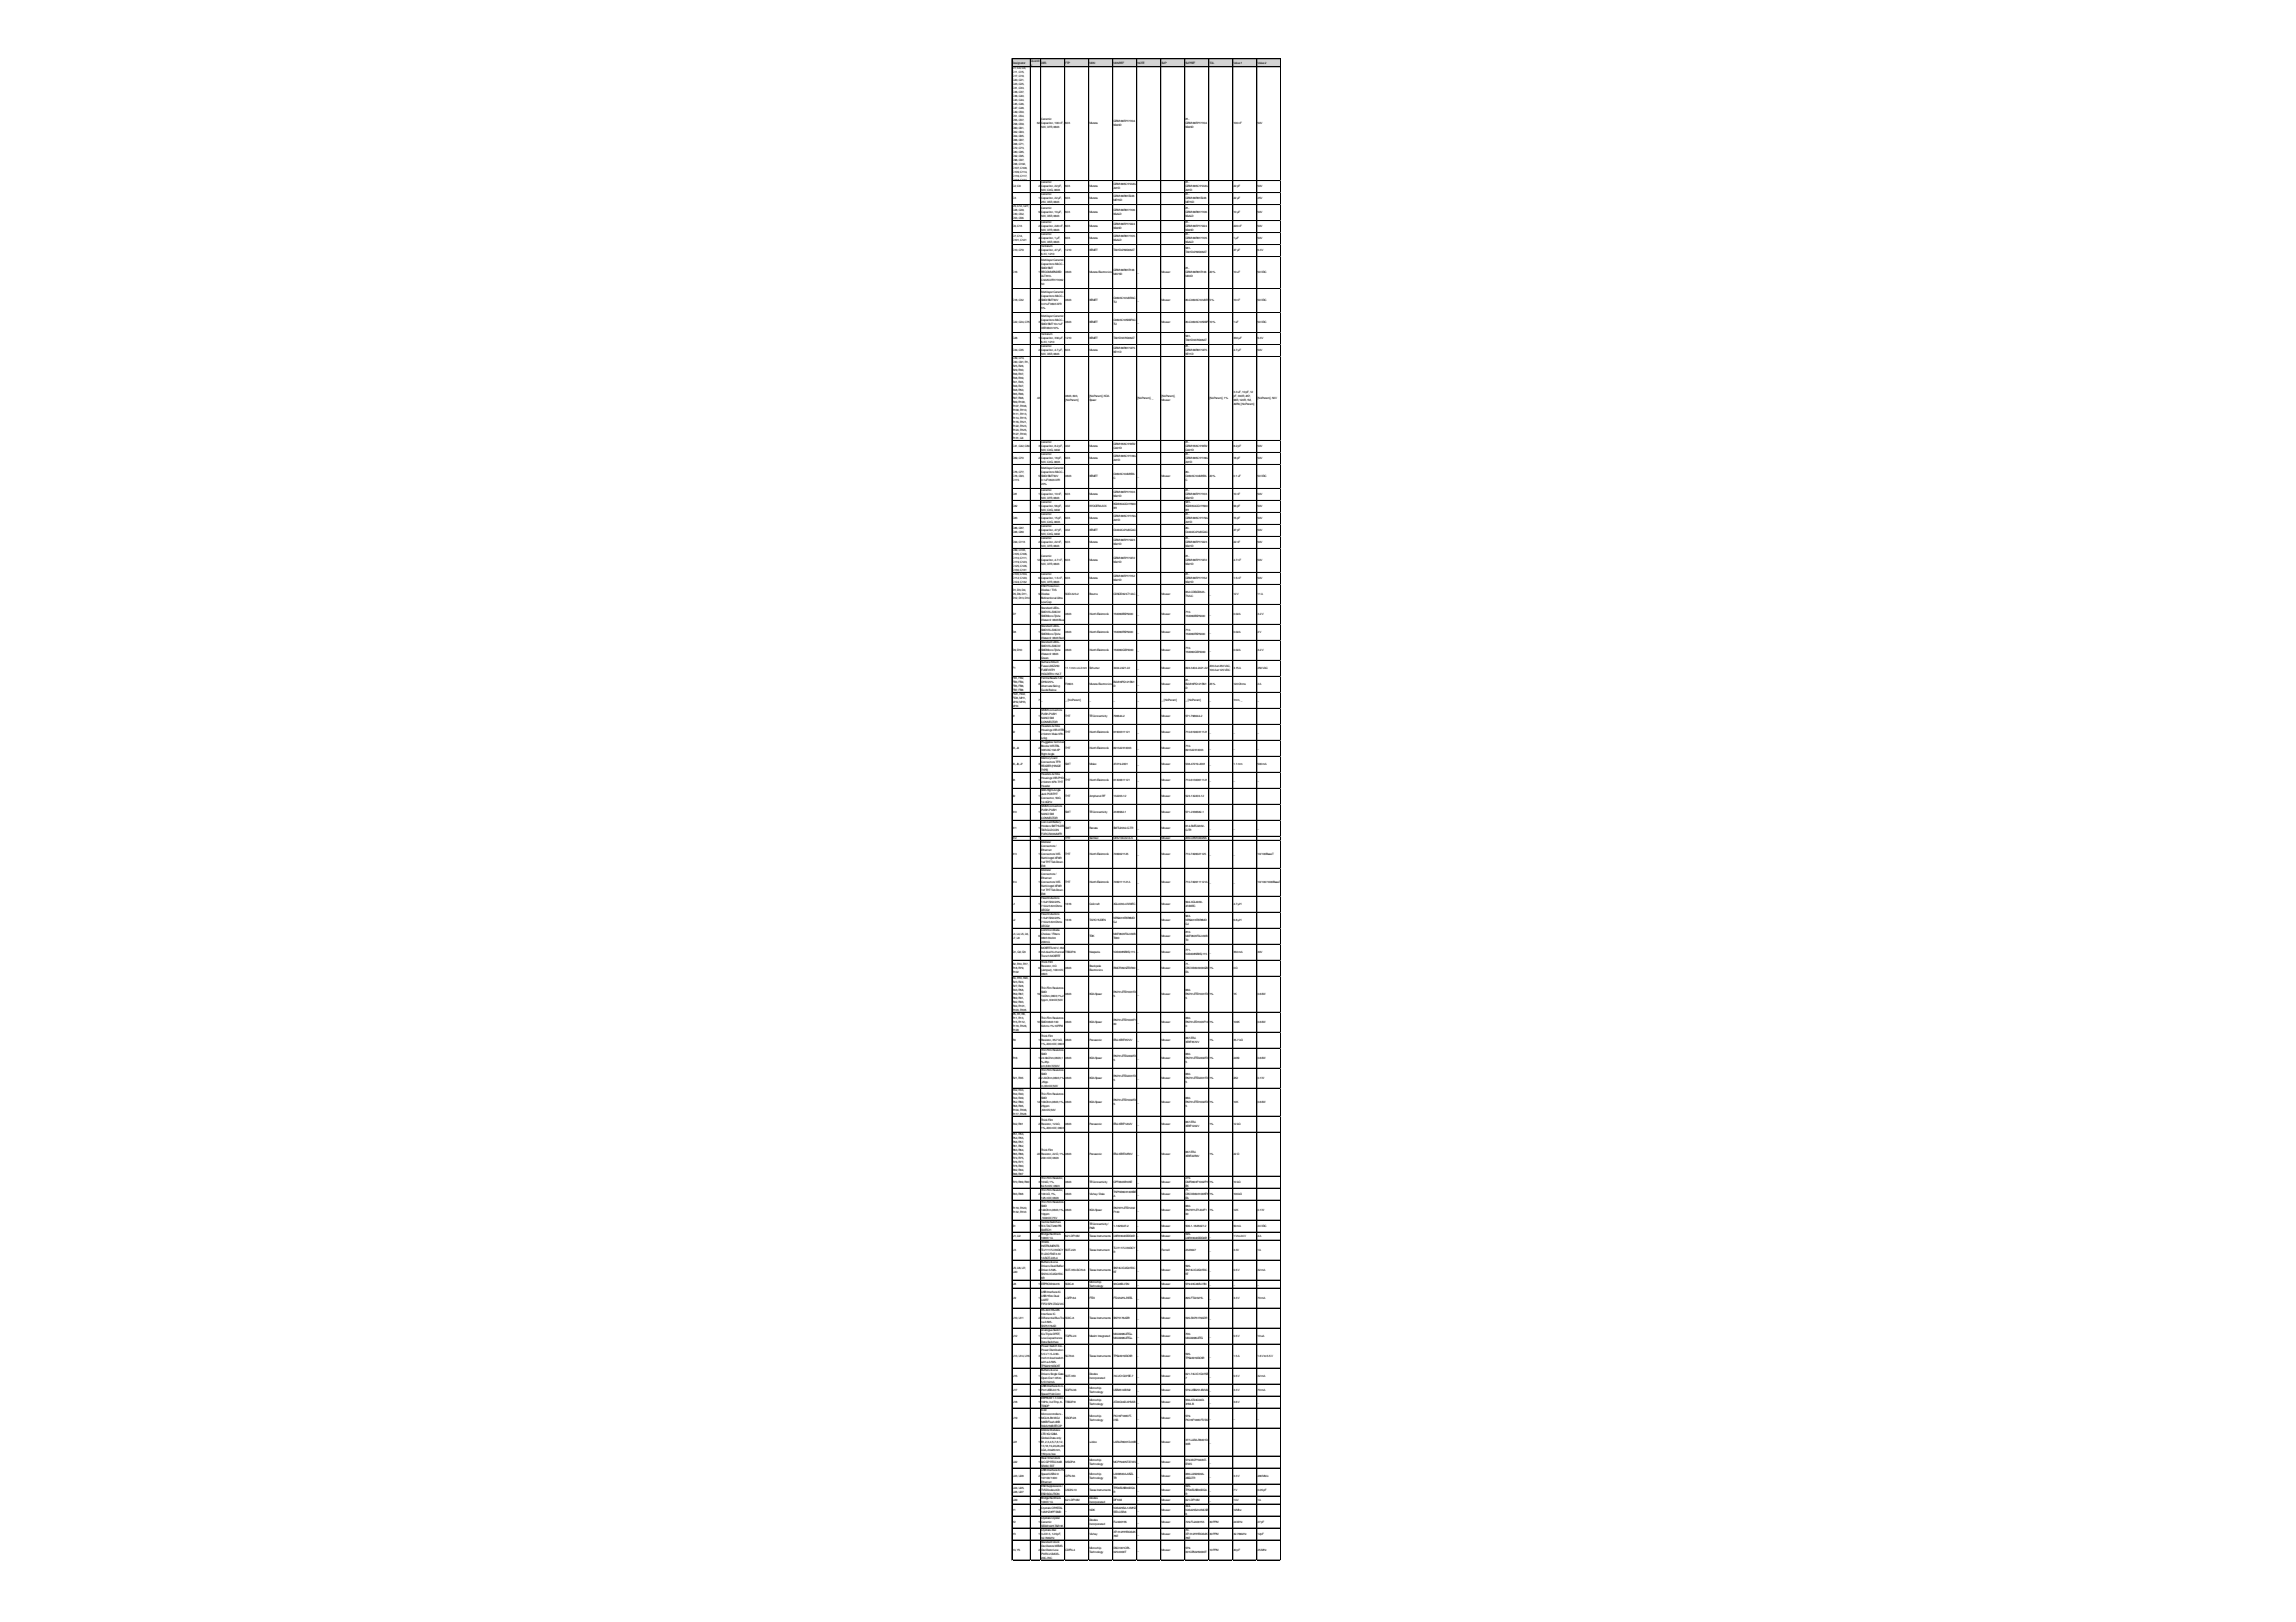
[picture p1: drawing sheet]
<svg xmlns="http://www.w3.org/2000/svg" width="297mm" height="210mm" viewBox="0 0 297 210" stroke-linecap="round" stroke-linejoin="round" font-family="sans-serif">
<defs><g id="words">
<g font-size=".4">
<text x="131" y="8.2">Designator</text>
<text x="131" y="8.9">C1,C4,C8,</text>
<text x="131" y="9.4">C11,C15,</text>
<text x="131" y="9.9">C17,C19,</text>
<text x="131" y="10.4">C20,C21,</text>
<text x="131" y="11">C23,C25,</text>
<text x="131" y="11.5">C31,C33,</text>
<text x="131" y="12">C36,C37,</text>
<text x="133.4" y="8">Quantit</text>
<text x="133.4" y="8.5">y</text>
<text x="134.7" y="8.2">DES</text>
<text x="137.8" y="8.2">FTP</text>
<text x="140.9" y="8.2">MAN</text>
<text x="144" y="8.2">MANREF</text>
<text x="147.1" y="8.2">NOTE</text>
<text x="150.3" y="8.2">SUP</text>
<text x="153.4" y="8.2">SUPREF</text>
<text x="156.5" y="8.2">TOL</text>
<text x="159.6" y="8.2">Value1</text>
<text x="162.7" y="8.2">Value2</text>
<text x="131" y="12.5">C38,C40,</text>
<text x="131" y="13">C43,C44,</text>
<text x="131" y="13.5">C45,C46,</text>
<text x="131" y="14.1">C47,C48,</text>
<text x="131" y="14.6">C49,C50,</text>
<text x="131" y="15.1">C51,C54,</text>
<text x="131" y="15.6">C55,C57,</text>
<text x="131" y="16.1">C58,C59,</text>
<text x="131" y="16.6">C60,C61,</text>
<text x="131" y="17.2">C62,C63,</text>
<text x="131" y="17.7">C64,C65,</text>
<text x="134.2" y="16.1">62</text>
<text x="134.7" y="15.6">Ceramic</text>
<text x="134.7" y="16.1">Capacitor, 100nF,</text>
<text x="134.7" y="16.6">50V,X7R,0603</text>
<text x="137.8" y="16.1">603</text>
<text x="140.9" y="16.1">Murata</text>
<text x="144" y="15.8">GRM188R71H104</text>
<text x="144" y="16.4">KA93D</text>
<text x="153.4" y="15.6">81-</text>
<text x="153.4" y="16.1">GRM188R71H104</text>
<text x="153.4" y="16.6">KA93D</text>
<text x="159.6" y="16.1">100nF</text>
<text x="162.7" y="16.1">50V</text>
<text x="131" y="18.2">C66,C67,</text>
<text x="131" y="18.7">C68,C71,</text>
<text x="131" y="19.2">C72,C73,</text>
<text x="131" y="19.7">C80,C85,</text>
<text x="131" y="20.3">C92,C95,</text>
<text x="131" y="20.8">C96,C97,</text>
<text x="131" y="21.3">C98,C102,</text>
<text x="131" y="21.8">C107,C108,</text>
<text x="131" y="22.3">C109,C114,</text>
<text x="131" y="22.9">C116,C117,</text>
<text x="131" y="23.4">C118,C122,</text>
<text x="134.7" y="23.7">Ceramic</text>
<text x="144" y="24">GRM1885C1H220J</text>
<text x="153.4" y="23.7">81-</text>
<text x="131" y="24.3">C2,C9</text>
<text x="131" y="25.8">C3</text>
<text x="131" y="26.8">C5,C12,C27,</text>
<text x="131" y="27.4">C28,C29,</text>
<text x="131" y="27.9">C30,C52,</text>
<text x="131" y="28.4">C53,C56</text>
<text x="131" y="29.4">C6,C13</text>
<text x="134.4" y="24.3">2</text>
<text x="134.4" y="25.8">1</text>
<text x="134.4" y="27.6">9</text>
<text x="134.4" y="29.4">2</text>
<text x="134.7" y="24.3">Capacitor, 22pF,</text>
<text x="134.7" y="24.8">50V,C0G,0603</text>
<text x="134.7" y="25.3">Ceramic</text>
<text x="134.7" y="25.8">Capacitor, 22µF,</text>
<text x="134.7" y="26.3">25V,X5R,0603</text>
<text x="134.7" y="27.1">Ceramic</text>
<text x="134.7" y="27.6">Capacitor, 10µF,</text>
<text x="134.7" y="28.1">50V,X5R,0603</text>
<text x="134.7" y="28.9">Ceramic</text>
<text x="134.7" y="29.4">Capacitor, 220nF,</text>
<text x="134.7" y="29.9">50V,X7R,0603</text>
<text x="137.8" y="24.3">603</text>
<text x="137.8" y="25.8">603</text>
<text x="137.8" y="27.6">603</text>
<text x="137.8" y="29.4">603</text>
<text x="140.9" y="24.3">Murata</text>
<text x="140.9" y="25.8">Murata</text>
<text x="140.9" y="27.6">Murata</text>
<text x="140.9" y="29.4">Murata</text>
<text x="144" y="24.5">A01D</text>
<text x="144" y="25.5">GRM188R61E226</text>
<text x="144" y="26.1">ME15D</text>
<text x="144" y="27.4">GRM188R61H106</text>
<text x="144" y="27.9">KAALD</text>
<text x="144" y="29.2">GRM188R71H224</text>
<text x="144" y="29.7">KA93D</text>
<text x="153.4" y="24.3">GRM1885C1H220J</text>
<text x="153.4" y="24.8">A01D</text>
<text x="153.4" y="25.3">81-</text>
<text x="153.4" y="25.8">GRM188R61E226</text>
<text x="153.4" y="26.3">ME15D</text>
<text x="153.4" y="27.1">81-</text>
<text x="153.4" y="27.6">GRM188R61H106</text>
<text x="153.4" y="28.1">KAALD</text>
<text x="153.4" y="28.9">81-</text>
<text x="153.4" y="29.4">GRM188R71H224</text>
<text x="153.4" y="29.9">KA93D</text>
<text x="159.6" y="24.3">22pF</text>
<text x="159.6" y="25.8">22µF</text>
<text x="159.6" y="27.6">10µF</text>
<text x="159.6" y="29.4">220nF</text>
<text x="162.7" y="24.3">50V</text>
<text x="162.7" y="25.8">25V</text>
<text x="162.7" y="27.6">50V</text>
<text x="162.7" y="29.4">50V</text>
<text x="131" y="30.7">C7,C14,</text>
<text x="131" y="31.2">C101,C121</text>
<text x="131" y="32.5">C10,C79</text>
<text x="131" y="35.4">C16</text>
<text x="134.4" y="31">4</text>
<text x="134.4" y="32.5">2</text>
<text x="134.4" y="35.4">1</text>
<text x="134.7" y="30.5">Ceramic</text>
<text x="134.7" y="31">Capacitor, 1µF,</text>
<text x="134.7" y="31.5">50V,X5R,0603</text>
<text x="134.7" y="32">Tantalum</text>
<text x="134.7" y="32.5">Capacitor, 47µF,</text>
<text x="134.7" y="33.1">6.3V,1210</text>
<text x="134.7" y="33.8">MultilayerCeramic</text>
<text x="134.7" y="34.3">CapacitorsMLCC-</text>
<text x="134.7" y="34.9">SMD/SMT</text>
<text x="134.7" y="35.4">RECOMMENDED</text>
<text x="134.7" y="35.9">ALT810-</text>
<text x="137.8" y="31">603</text>
<text x="137.8" y="32.5">1210</text>
<text x="137.8" y="35.4">0603</text>
<text x="140.9" y="31">Murata</text>
<text x="140.9" y="32.5">KEMET</text>
<text x="140.9" y="35.4">MurataElectronics</text>
<text x="144" y="30.7">GRM188R61H105</text>
<text x="144" y="31.2">KAALD</text>
<text x="144" y="32.5">T491D476K006AT</text>
<text x="144" y="35.1">GRM188R61E106</text>
<text x="144" y="35.6">MA73D</text>
<text x="147.1" y="35.4">_</text>
<text x="150.3" y="35.4">Mouser</text>
<text x="153.4" y="30.5">81-</text>
<text x="153.4" y="31">GRM188R61H105</text>
<text x="153.4" y="31.5">KAALD</text>
<text x="153.4" y="32.3">581-</text>
<text x="153.4" y="32.8">T491D476K006AT</text>
<text x="153.4" y="34.9">81-</text>
<text x="153.4" y="35.4">GRM188R61E106</text>
<text x="153.4" y="35.9">MA3D</text>
<text x="156.5" y="35.4">20%</text>
<text x="159.6" y="31">1µF</text>
<text x="159.6" y="32.5">47µF</text>
<text x="159.6" y="35.4">10uF</text>
<text x="162.7" y="31">50V</text>
<text x="162.7" y="32.5">6.3V</text>
<text x="162.7" y="35.4">50VDC</text>
<text x="131" y="39">C18,C32</text>
<text x="131" y="41.8">C22,C24,C75</text>
<text x="134.4" y="39">2</text>
<text x="134.4" y="41.8">3</text>
<text x="134.7" y="36.4">C3225X7R1H1062</text>
<text x="134.7" y="36.9">50</text>
<text x="134.7" y="38">MultilayerCeramic</text>
<text x="134.7" y="38.5">CapacitorsMLCC-</text>
<text x="134.7" y="39">SMD/SMT50V</text>
<text x="134.7" y="39.5">0.01uF0603X7R</text>
<text x="134.7" y="40">5%</text>
<text x="134.7" y="41.1">MultilayerCeramic</text>
<text x="134.7" y="41.6">CapacitorsMLCC-</text>
<text x="137.8" y="39">0603</text>
<text x="137.8" y="41.8">0603</text>
<text x="140.9" y="39">KEMET</text>
<text x="140.9" y="41.8">KEMET</text>
<text x="144" y="38.7">C0603C103J5RAC</text>
<text x="144" y="39.3">TU</text>
<text x="144" y="41.6">C0603C105K8PAC</text>
<text x="147.1" y="39">_</text>
<text x="147.1" y="41.8">_</text>
<text x="150.3" y="39">Mouser</text>
<text x="150.3" y="41.8">Mouser</text>
<text x="153.4" y="39">80-C0603C103J5R</text>
<text x="153.4" y="41.8">80-C0603C105K8P</text>
<text x="156.5" y="39">5%</text>
<text x="156.5" y="41.8">10%</text>
<text x="159.6" y="39">10nF</text>
<text x="159.6" y="41.8">1uF</text>
<text x="162.7" y="39">50VDC</text>
<text x="162.7" y="41.8">50VDC</text>
<text x="131" y="43.9">C26</text>
<text x="131" y="45.5">C34,C35</text>
<text x="131" y="46.5">C39,C74,</text>
<text x="131" y="47">C90,C91,R1,</text>
<text x="131" y="47.5">R25,R26,</text>
<text x="134.4" y="43.9">1</text>
<text x="134.4" y="45.5">2</text>
<text x="134.7" y="42.1">SMD/SMT10v1uF</text>
<text x="134.7" y="42.6">X5R060310%</text>
<text x="134.7" y="43.4">Tantalum</text>
<text x="134.7" y="43.9">Capacitor, 330µF,</text>
<text x="134.7" y="44.4">6.3V,1210</text>
<text x="134.7" y="45">Ceramic</text>
<text x="134.7" y="45.5">Capacitor, 4.7 µF,</text>
<text x="134.7" y="46">50V,X5R,0603</text>
<text x="137.8" y="43.9">1210</text>
<text x="137.8" y="45.5">603</text>
<text x="140.9" y="43.9">KEMET</text>
<text x="140.9" y="45.5">Murata</text>
<text x="144" y="42.1">TU</text>
<text x="144" y="43.9">T491D337K006AT</text>
<text x="144" y="45.2">GRM188R61H475</text>
<text x="144" y="45.7">KE11D</text>
<text x="153.4" y="43.7">581-</text>
<text x="153.4" y="44.2">T491D337K006AT</text>
<text x="153.4" y="45">81-</text>
<text x="153.4" y="45.5">GRM188R61H475</text>
<text x="153.4" y="46">KE11D</text>
<text x="159.6" y="43.9">330µF</text>
<text x="159.6" y="45.5">4.7µF</text>
<text x="162.7" y="43.9">6.3V</text>
<text x="162.7" y="45.5">50V</text>
<text x="131" y="48.1">R29,R30,</text>
<text x="131" y="48.6">R36,R37,</text>
<text x="131" y="49.1">R38,R39,</text>
<text x="131" y="49.6">R41,R45,</text>
<text x="131" y="50.1">R46,R47,</text>
<text x="131" y="50.6">R48,R50,</text>
<text x="131" y="51.2">R85,R96,</text>
<text x="131" y="51.7">R97,R98,</text>
<text x="131" y="52.2">R99,R100,</text>
<text x="131" y="52.7">R107,R108,</text>
<text x="131" y="53.2">R109,R110,</text>
<text x="131" y="53.8">R111,R113,</text>
<text x="134.2" y="51.7">43</text>
<text x="137.8" y="51.4">0603,603,</text>
<text x="137.8" y="51.9">[NoParam]</text>
<text x="140.9" y="51.4">[NoParam], KOA</text>
<text x="140.9" y="51.9">Speer</text>
<text x="147.1" y="51.7">[NoParam], _</text>
<text x="150.3" y="51.4">[NoParam],</text>
<text x="150.3" y="51.9">Mouser</text>
<text x="156.5" y="51.7">[NoParam], 1%</text>
<text x="159.6" y="50.9">3.3uF,10pF,12</text>
<text x="159.6" y="51.4">pF,330R,4K7,</text>
<text x="159.6" y="51.9">56R,120R,1M,</text>
<text x="159.6" y="52.5">49R9,[NoParam]</text>
<text x="162.7" y="51.7">[NoParam], 50V</text>
<text x="131" y="54.3">R114,R115,</text>
<text x="131" y="54.8">R116,R121,</text>
<text x="131" y="55.3">R122,R123,</text>
<text x="131" y="55.8">R124,R125,</text>
<text x="131" y="56.3">R127,R130,</text>
<text x="131" y="56.9">R131,U4</text>
<text x="131" y="57.9">C41,C42,C84</text>
<text x="131" y="59.4">C69,C70</text>
<text x="134.4" y="57.9">3</text>
<text x="134.4" y="59.4">2</text>
<text x="134.7" y="57.4">Ceramic</text>
<text x="134.7" y="57.9">Capacitor, 8.2 pF,</text>
<text x="134.7" y="58.4">50V,C0G,0402</text>
<text x="134.7" y="58.9">Ceramic</text>
<text x="134.7" y="59.4">Capacitor, 18pF,</text>
<text x="134.7" y="60">50V,C0G,0603</text>
<text x="137.8" y="57.9">402</text>
<text x="137.8" y="59.4">603</text>
<text x="140.9" y="57.9">Murata</text>
<text x="140.9" y="59.4">Murata</text>
<text x="144" y="57.6">GRM1555C1H8R2</text>
<text x="144" y="58.1">CA01D</text>
<text x="144" y="59.2">GRM1885C1H180J</text>
<text x="144" y="59.7">A01D</text>
<text x="153.4" y="57.4">81-</text>
<text x="153.4" y="57.9">GRM1555C1H8R2</text>
<text x="153.4" y="58.4">CA01D</text>
<text x="153.4" y="58.9">81-</text>
<text x="153.4" y="59.4">GRM1885C1H180J</text>
<text x="153.4" y="60">A01D</text>
<text x="159.6" y="57.9">8.2pF</text>
<text x="159.6" y="59.4">18pF</text>
<text x="162.7" y="57.9">50V</text>
<text x="162.7" y="59.4">50V</text>
<text x="131" y="61.3">C76,C77,</text>
<text x="131" y="61.8">C78,C93,</text>
<text x="131" y="62.3">C115</text>
<text x="131" y="64.1">C81</text>
<text x="131" y="65.7">C82</text>
<text x="134.4" y="61.8">5</text>
<text x="134.4" y="64.1">1</text>
<text x="134.4" y="65.7">1</text>
<text x="134.7" y="60.7">MultilayerCeramic</text>
<text x="134.7" y="61.3">CapacitorsMLCC-</text>
<text x="134.7" y="61.8">SMD/SMT50V</text>
<text x="134.7" y="62.3">0.1uF0603X7R</text>
<text x="134.7" y="62.8">20%</text>
<text x="134.7" y="63.6">Ceramic</text>
<text x="134.7" y="64.1">Capacitor, 10nF,</text>
<text x="134.7" y="64.6">50V,X7R,0603</text>
<text x="134.7" y="65.1">Ceramic</text>
<text x="134.7" y="65.7">Capacitor, 56pF,</text>
<text x="137.8" y="61.8">0603</text>
<text x="137.8" y="64.1">603</text>
<text x="137.8" y="65.7">402</text>
<text x="140.9" y="61.8">KEMET</text>
<text x="140.9" y="64.1">Murata</text>
<text x="140.9" y="65.7">KYOCERAAVX</text>
<text x="144" y="61.5">C0603C104M5RA</text>
<text x="144" y="62">C</text>
<text x="144" y="63.8">GRM188R71H103</text>
<text x="144" y="64.4">KA01D</text>
<text x="144" y="65.4">KGM05ACG1H560</text>
<text x="144" y="65.9">KH</text>
<text x="147.1" y="61.8">_</text>
<text x="150.3" y="61.8">Mouser</text>
<text x="153.4" y="61.3">80-</text>
<text x="153.4" y="61.8">C0603C104M5RA</text>
<text x="153.4" y="62.3">C</text>
<text x="153.4" y="63.6">81-</text>
<text x="153.4" y="64.1">GRM188R71H103</text>
<text x="153.4" y="64.6">KA01D</text>
<text x="153.4" y="65.1">581-</text>
<text x="153.4" y="65.7">KGM05ACG1H560</text>
<text x="156.5" y="61.8">20%</text>
<text x="159.6" y="61.8">0.1uF</text>
<text x="159.6" y="64.1">10nF</text>
<text x="159.6" y="65.7">56pF</text>
<text x="162.7" y="61.8">50VDC</text>
<text x="162.7" y="64.1">50V</text>
<text x="162.7" y="65.7">50V</text>
<text x="131" y="67.2">C83</text>
<text x="131" y="68.5">C86,C87,</text>
<text x="131" y="69">C88,C89</text>
<text x="131" y="70.3">C94,C113</text>
<text x="131" y="71.3">C99,C103,</text>
<text x="131" y="71.9">C105,C106,</text>
<text x="134.4" y="67.2">1</text>
<text x="134.4" y="68.8">4</text>
<text x="134.4" y="70.3">2</text>
<text x="134.7" y="66.2">50V,C0G,0402</text>
<text x="134.7" y="66.7">Ceramic</text>
<text x="134.7" y="67.2">Capacitor, 15pF,</text>
<text x="134.7" y="67.7">50V,C0G,0603</text>
<text x="134.7" y="68.2">Ceramic</text>
<text x="134.7" y="68.8">Capacitor, 47pF,</text>
<text x="134.7" y="69.3">50V,C0G,0402</text>
<text x="134.7" y="69.8">Ceramic</text>
<text x="134.7" y="70.3">Capacitor, 22nF,</text>
<text x="134.7" y="70.8">50V,X7R,0603</text>
<text x="137.8" y="67.2">603</text>
<text x="137.8" y="68.8">402</text>
<text x="137.8" y="70.3">603</text>
<text x="140.9" y="67.2">Murata</text>
<text x="140.9" y="68.8">KEMET</text>
<text x="140.9" y="70.3">Murata</text>
<text x="144" y="66.9">GRM1885C1H150J</text>
<text x="144" y="67.5">A01D</text>
<text x="144" y="68.8">C0402C470J5GAC</text>
<text x="144" y="70.1">GRM188R71H223</text>
<text x="144" y="70.6">KA01D</text>
<text x="153.4" y="66.2">KH</text>
<text x="153.4" y="66.7">81-</text>
<text x="153.4" y="67.2">GRM1885C1H150J</text>
<text x="153.4" y="67.7">A01D</text>
<text x="153.4" y="68.5">80-</text>
<text x="153.4" y="69">C0402C470J5GAC</text>
<text x="153.4" y="69.8">81-</text>
<text x="153.4" y="70.3">GRM188R71H223</text>
<text x="153.4" y="70.8">KA01D</text>
<text x="159.6" y="67.2">15pF</text>
<text x="159.6" y="68.8">47pF</text>
<text x="159.6" y="70.3">22nF</text>
<text x="162.7" y="67.2">50V</text>
<text x="162.7" y="68.8">50V</text>
<text x="162.7" y="70.3">50V</text>
<text x="131" y="72.4">C110,C111,</text>
<text x="131" y="72.9">C119,C123,</text>
<text x="131" y="73.4">C125,C126,</text>
<text x="131" y="73.9">C130,C131</text>
<text x="131" y="74.4">C100,C104,</text>
<text x="131" y="75">C112,C120,</text>
<text x="131" y="75.5">C124,C132</text>
<text x="131" y="76.5">D1,D3,D4,</text>
<text x="131" y="77">D5,D6,D11,</text>
<text x="131" y="77.6">D12,D13,D14</text>
<text x="134.2" y="72.6">12</text>
<text x="134.4" y="75">6</text>
<text x="134.4" y="77">9</text>
<text x="134.7" y="72.1">Ceramic</text>
<text x="134.7" y="72.6">Capacitor, 4.7 nF,</text>
<text x="134.7" y="73.2">50V,X7R,0603</text>
<text x="134.7" y="74.4">Ceramic</text>
<text x="134.7" y="75">Capacitor, 1.5 nF,</text>
<text x="134.7" y="75.5">50V,X7R,0603</text>
<text x="134.7" y="76">ESDProtection</text>
<text x="134.7" y="76.5">Diodes/ TVS</text>
<text x="134.7" y="77">Diodes</text>
<text x="134.7" y="77.6">BidirectionalUltra</text>
<text x="137.8" y="72.6">603</text>
<text x="137.8" y="75">603</text>
<text x="137.8" y="77">SOD-323-2</text>
<text x="140.9" y="72.6">Murata</text>
<text x="140.9" y="75">Murata</text>
<text x="140.9" y="77">Bourns</text>
<text x="144" y="72.4">GRM188R71H472</text>
<text x="144" y="72.9">KA01D</text>
<text x="144" y="74.7">GRM188R71H152</text>
<text x="144" y="75.2">KA01D</text>
<text x="144" y="77">CDSOD323-T12LC</text>
<text x="147.1" y="77">_</text>
<text x="150.3" y="77">Mouser</text>
<text x="153.4" y="72.1">81-</text>
<text x="153.4" y="72.6">GRM188R71H472</text>
<text x="153.4" y="73.2">KA01D</text>
<text x="153.4" y="74.4">81-</text>
<text x="153.4" y="75">GRM188R71H152</text>
<text x="153.4" y="75.5">KA01D</text>
<text x="153.4" y="76.8">652-CDSOD323-</text>
<text x="153.4" y="77.3">T12LC</text>
<text x="156.5" y="77">_</text>
<text x="159.6" y="72.6">4.7nF</text>
<text x="159.6" y="75">1.5nF</text>
<text x="159.6" y="77">12V</text>
<text x="162.7" y="72.6">50V</text>
<text x="162.7" y="75">50V</text>
<text x="162.7" y="77">11A</text>
<text x="131" y="79.6">D7</text>
<text x="131" y="82">D8</text>
<text x="134.4" y="79.6">1</text>
<text x="134.4" y="82">1</text>
<text x="134.7" y="78.1">LowCap</text>
<text x="134.7" y="78.8">StandardLEDs-</text>
<text x="134.7" y="79.4">SMDWL-SMCW</text>
<text x="134.7" y="79.9">SMDMonoTpVw</text>
<text x="134.7" y="80.4">Waterclr 0603Blue</text>
<text x="134.7" y="81.2">StandardLEDs-</text>
<text x="134.7" y="81.7">SMDWL-SMCW</text>
<text x="134.7" y="82.2">SMDMonoTpVw</text>
<text x="134.7" y="82.7">Waterclr 0603Red</text>
<text x="134.7" y="83.2">StandardLEDs-</text>
<text x="134.7" y="83.8">SMDWL-SMCW</text>
<text x="137.8" y="79.6">0603</text>
<text x="137.8" y="82">0603</text>
<text x="140.9" y="79.6">WurthElektronik</text>
<text x="140.9" y="82">WurthElektronik</text>
<text x="144" y="79.6">150060BS75000</text>
<text x="144" y="82">150060RS75000</text>
<text x="147.1" y="79.6">_</text>
<text x="147.1" y="82">_</text>
<text x="150.3" y="79.6">Mouser</text>
<text x="150.3" y="82">Mouser</text>
<text x="153.4" y="79.4">710-</text>
<text x="153.4" y="79.9">150060BS75000</text>
<text x="153.4" y="81.7">710-</text>
<text x="153.4" y="82.2">150060RS75000</text>
<text x="156.5" y="79.6">_</text>
<text x="156.5" y="82">_</text>
<text x="159.6" y="79.6">0.02A</text>
<text x="159.6" y="82">0.02A</text>
<text x="162.7" y="79.6">3.2V</text>
<text x="162.7" y="82">2V</text>
<text x="131" y="84.3">D9,D10</text>
<text x="131" y="86.6">F1</text>
<text x="131" y="87.9">FB1,FB2,</text>
<text x="131" y="88.4">FB3,FB4,</text>
<text x="131" y="88.9">FB5,FB6,</text>
<text x="131" y="89.5">FB7,FB8</text>
<text x="131" y="90">FID1,FID2,</text>
<text x="134.4" y="84.3">2</text>
<text x="134.4" y="86.6">1</text>
<text x="134.4" y="88.7">8</text>
<text x="134.7" y="84.3">SMDMonoTpVw</text>
<text x="134.7" y="84.8">Waterclr 0603</text>
<text x="134.7" y="85.3">Green</text>
<text x="134.7" y="85.8">SurfaceMount</text>
<text x="134.7" y="86.4">FusesUMZ250</text>
<text x="134.7" y="86.9">FUSEWITH</text>
<text x="134.7" y="87.4">HOLDER3.15AT</text>
<text x="134.7" y="87.9">FerriteBeads120</text>
<text x="134.7" y="88.4">OHM25%</text>
<text x="134.7" y="88.9">AlternateSizing</text>
<text x="134.7" y="89.5">GuideBelow</text>
<text x="137.8" y="84.3">0603</text>
<text x="137.8" y="86.6">11.1mmx4.2mm</text>
<text x="137.8" y="88.7">F0603</text>
<text x="140.9" y="84.3">WurthElektronik</text>
<text x="140.9" y="86.6">Schurter</text>
<text x="140.9" y="88.7">MurataElectronics</text>
<text x="144" y="84.3">150060GS75000</text>
<text x="144" y="86.6">3404.2421.22</text>
<text x="144" y="88.4">BLM18PG121SN1</text>
<text x="144" y="88.9">D</text>
<text x="147.1" y="84.3">_</text>
<text x="147.1" y="86.6">_</text>
<text x="147.1" y="88.7">_</text>
<text x="150.3" y="84.3">Mouser</text>
<text x="150.3" y="86.6">Mouser</text>
<text x="150.3" y="88.7">Mouser</text>
<text x="153.4" y="84">710-</text>
<text x="153.4" y="84.5">150060GS75000</text>
<text x="153.4" y="86.6">693-3404.2421.22</text>
<text x="153.4" y="88.2">81-</text>
<text x="153.4" y="88.7">BLM18PG121SN1</text>
<text x="153.4" y="89.2">D</text>
<text x="156.5" y="84.3">_</text>
<text x="156.5" y="86.4">200Aat250VAC,</text>
<text x="156.5" y="86.9">100Aat125VDC</text>
<text x="156.5" y="88.7">25%</text>
<text x="159.6" y="84.3">0.02A</text>
<text x="159.6" y="86.6">3.15A</text>
<text x="159.6" y="88.7">120Ohms</text>
<text x="162.7" y="84.3">3.2V</text>
<text x="162.7" y="86.6">250VAC</text>
<text x="162.7" y="88.7">2A</text>
<text x="131" y="90.5">FID3,MH1,</text>
<text x="131" y="91">MH2,MH3,</text>
<text x="131" y="91.5">MH4</text>
<text x="131" y="92.8">J1</text>
<text x="131" y="94.9">J2</text>
<text x="134.4" y="90.7">7</text>
<text x="134.4" y="92.8">1</text>
<text x="134.4" y="94.9">1</text>
<text x="134.7" y="90.7">_</text>
<text x="134.7" y="92">SIMMConnectors</text>
<text x="134.7" y="92.6">PUSH-PUSH</text>
<text x="134.7" y="93.1">NANOSIM</text>
<text x="134.7" y="93.6">CONNECTOR</text>
<text x="134.7" y="94.1">Headers&amp;Wire</text>
<text x="134.7" y="94.6">HousingsWR-WTB</text>
<text x="134.7" y="95.1">2.54mmMale3Pin</text>
<text x="134.7" y="95.7">Lckg</text>
<text x="137.8" y="90.7">_,[NoParam]</text>
<text x="137.8" y="92.8">THT</text>
<text x="137.8" y="94.9">THT</text>
<text x="140.9" y="90.7">_</text>
<text x="140.9" y="92.8">TEConnectivity</text>
<text x="140.9" y="94.9">WurthElektronik</text>
<text x="144" y="90.7">_</text>
<text x="144" y="92.8">796644-2</text>
<text x="144" y="94.9">61900311121</text>
<text x="147.1" y="90.7">_</text>
<text x="147.1" y="94.9">_</text>
<text x="150.3" y="90.7">_,[NoParam]</text>
<text x="150.3" y="92.8">Mouser</text>
<text x="150.3" y="94.9">Mouser</text>
<text x="153.4" y="90.7">_,[NoParam]</text>
<text x="153.4" y="92.8">571-796644-2</text>
<text x="153.4" y="94.9">710-61900311121</text>
<text x="156.5" y="90.7">_</text>
<text x="156.5" y="94.9">_</text>
<text x="159.6" y="90.7">1mm,_</text>
<text x="159.6" y="94.9">_</text>
<text x="162.7" y="90.7">_</text>
<text x="162.7" y="94.9">_</text>
<text x="131" y="97">J3,J4</text>
<text x="131" y="99">J5,J6,J7</text>
<text x="131" y="101.1">J8</text>
<text x="134.4" y="97">2</text>
<text x="134.4" y="99">3</text>
<text x="134.4" y="101.1">1</text>
<text x="134.7" y="96.2">PluggableTerminal</text>
<text x="134.7" y="96.7">BlocksWR-TBL</text>
<text x="134.7" y="97.2">300VAC10A3P</text>
<text x="134.7" y="97.7">RightAngle</text>
<text x="134.7" y="98.3">MemoryCard</text>
<text x="134.7" y="98.8">ConnectorsTFR</text>
<text x="134.7" y="99.3">READER(HINGE</text>
<text x="134.7" y="99.8">TYPE)</text>
<text x="134.7" y="100.3">Headers&amp;Wire</text>
<text x="134.7" y="100.8">HousingsWR-PHD</text>
<text x="134.7" y="101.4">2.54mm6PinTHT</text>
<text x="134.7" y="101.9">Header</text>
<text x="137.8" y="97">THT</text>
<text x="137.8" y="99">SMT</text>
<text x="137.8" y="101.1">THT</text>
<text x="140.9" y="97">WurthElektronik</text>
<text x="140.9" y="99">Molex</text>
<text x="140.9" y="101.1">WurthElektronik</text>
<text x="144" y="97">691322310003</text>
<text x="144" y="99">47219-2001</text>
<text x="144" y="101.1">61300611121</text>
<text x="147.1" y="97">_</text>
<text x="147.1" y="99">_</text>
<text x="147.1" y="101.1">_</text>
<text x="150.3" y="97">Mouser</text>
<text x="150.3" y="99">Mouser</text>
<text x="150.3" y="101.1">Mouser</text>
<text x="153.4" y="96.7">710-</text>
<text x="153.4" y="97.2">691322310003</text>
<text x="153.4" y="99">538-47219-2001</text>
<text x="153.4" y="101.1">710-61300611121</text>
<text x="156.5" y="97">_</text>
<text x="156.5" y="99">_</text>
<text x="156.5" y="101.1">_</text>
<text x="159.6" y="97">_</text>
<text x="159.6" y="99">1.1mm</text>
<text x="159.6" y="101.1">_</text>
<text x="162.7" y="97">_</text>
<text x="162.7" y="99">500mA</text>
<text x="162.7" y="101.1">_</text>
<text x="131" y="103.2">J9</text>
<text x="131" y="105.2">J10</text>
<text x="131" y="107.3">J11</text>
<text x="134.4" y="103.2">1</text>
<text x="134.4" y="105.2">1</text>
<text x="134.4" y="107.3">1</text>
<text x="134.7" y="102.4">SMARight-Angle</text>
<text x="134.7" y="102.9">JackPCBTHT</text>
<text x="134.7" y="103.4">Connector, 50Ω,</text>
<text x="134.7" y="103.9">12.4GHz</text>
<text x="134.7" y="104.5">SIMMConnectors</text>
<text x="134.7" y="105">PUSH-PUSH</text>
<text x="134.7" y="105.5">NANOSIM</text>
<text x="134.7" y="106">CONNECTOR</text>
<text x="134.7" y="106.5">CoinCell Battery</text>
<text x="134.7" y="107">HoldersSMTHLDR-</text>
<text x="134.7" y="107.6">T&amp;R-GLDCON</text>
<text x="137.8" y="103.2">THT</text>
<text x="137.8" y="105.2">SMT</text>
<text x="137.8" y="107.3">SMT</text>
<text x="140.9" y="103.2">AmphenolRF</text>
<text x="140.9" y="105.2">TEConnectivity</text>
<text x="140.9" y="107.3">Renata</text>
<text x="144" y="103.2">132203-12</text>
<text x="144" y="105.2">2336582-1</text>
<text x="144" y="107.3">SMTU2032-G.TR</text>
<text x="147.1" y="107.3">_</text>
<text x="150.3" y="103.2">Mouser</text>
<text x="150.3" y="105.2">Mouser</text>
<text x="150.3" y="107.3">Mouser</text>
<text x="153.4" y="103.2">523-132203-12</text>
<text x="153.4" y="105.2">571-2336582-1</text>
<text x="153.4" y="107">614-SMTU2032-</text>
<text x="153.4" y="107.6">G.TR</text>
<text x="156.5" y="107.3">_</text>
<text x="159.6" y="107.3">_</text>
<text x="162.7" y="107.3">_</text>
<text x="131" y="108.6">J12</text>
<text x="131" y="110.7">J13</text>
<text x="134.4" y="108.6">1</text>
<text x="134.4" y="110.7">1</text>
<text x="134.7" y="108.1">FORCR2032MFR</text>
<text x="134.7" y="109.1">Modular</text>
<text x="134.7" y="109.6">Connectors/</text>
<text x="134.7" y="110.2">Ethernet</text>
<text x="134.7" y="110.7">ConnectorsWE-</text>
<text x="134.7" y="111.2">RJ45IntgtdXFMR</text>
<text x="134.7" y="111.7">1x2THTTabDown</text>
<text x="134.7" y="112.2">EMI</text>
<text x="134.7" y="112.7">Modular</text>
<text x="134.7" y="113.3">Connectors/</text>
<text x="134.7" y="113.8">Ethernet</text>
<text x="137.8" y="108.6">THT</text>
<text x="137.8" y="110.7">THT</text>
<text x="140.9" y="108.6">Samtec</text>
<text x="140.9" y="110.7">WurthElektronik</text>
<text x="144" y="108.6">CES-104-02-S-S</text>
<text x="144" y="110.7">7499021125</text>
<text x="147.1" y="108.6">_</text>
<text x="147.1" y="110.7">_</text>
<text x="150.3" y="108.6">Mouser</text>
<text x="150.3" y="110.7">Mouser</text>
<text x="153.4" y="108.6">200-CES10402SS</text>
<text x="153.4" y="110.7">710-7499021125</text>
<text x="156.5" y="108.6">_</text>
<text x="156.5" y="110.7">_</text>
<text x="159.6" y="110.7">_</text>
<text x="162.7" y="110.7">10/100BaseT</text>
<text x="131" y="114.3">J14</text>
<text x="131" y="117.1">L1</text>
<text x="131" y="119.2">L2</text>
<text x="134.4" y="114.3">1</text>
<text x="134.4" y="117.1">1</text>
<text x="134.4" y="119.2">1</text>
<text x="134.7" y="114.3">ConnectorsWE-</text>
<text x="134.7" y="114.8">RJ45IntgtdXFMR</text>
<text x="134.7" y="115.3">1x1THTTabDown</text>
<text x="134.7" y="115.8">EMI</text>
<text x="134.7" y="116.4">FixedInductors</text>
<text x="134.7" y="116.9">1.5uHShld20%</text>
<text x="134.7" y="117.4">7.5A23.6mOhms</text>
<text x="134.7" y="117.9">AECQ2</text>
<text x="134.7" y="118.4">FixedInductors</text>
<text x="134.7" y="119">1.5uHShld20%</text>
<text x="134.7" y="119.5">7.5A23.6mOhms</text>
<text x="134.7" y="120">AECQ2</text>
<text x="137.8" y="114.3">THT</text>
<text x="137.8" y="117.1">1616</text>
<text x="137.8" y="119.2">1616</text>
<text x="140.9" y="114.3">WurthElektronik</text>
<text x="140.9" y="117.1">Coilcraft</text>
<text x="140.9" y="119.2">TAIYOYUDEN</text>
<text x="144" y="114.3">7499111121A</text>
<text x="144" y="117.1">XGL4030-472MEC</text>
<text x="144" y="119">NRS4018T6R8MD</text>
<text x="144" y="119.5">GJ</text>
<text x="147.1" y="114.3">_</text>
<text x="150.3" y="114.3">Mouser</text>
<text x="150.3" y="117.1">Mouser</text>
<text x="150.3" y="119.2">Mouser</text>
<text x="153.4" y="114.3">710-7499111121A</text>
<text x="153.4" y="116.9">994-XGL4030-</text>
<text x="153.4" y="117.4">472MEC</text>
<text x="153.4" y="118.7">963-</text>
<text x="153.4" y="119.2">NRS4018T6R8MD</text>
<text x="153.4" y="119.7">GJ</text>
<text x="156.5" y="114.3">_</text>
<text x="159.6" y="114.3">_</text>
<text x="159.6" y="117.1">4.7 µH</text>
<text x="159.6" y="119.2">6.8µH</text>
<text x="162.7" y="114.3">10/100/1000BaseT</text>
<text x="131" y="121">L3,L4,L5,L6,</text>
<text x="131" y="121.5">L7,L8</text>
<text x="131" y="123.3">Q1,Q2,Q3</text>
<text x="131" y="124.9">R2,R10,R17,</text>
<text x="131" y="125.4">R18,R79,</text>
<text x="131" y="125.9">R102</text>
<text x="134.4" y="121.3">6</text>
<text x="134.4" y="123.3">3</text>
<text x="134.4" y="125.4">6</text>
<text x="134.7" y="120.5">CommonMode</text>
<text x="134.7" y="121">Chokes/ Filters</text>
<text x="134.7" y="121.5">060333ohm</text>
<text x="134.7" y="122.1">200mA</text>
<text x="134.7" y="122.8">MOSFETs30V,350</text>
<text x="134.7" y="123.3">mAdualN-channel</text>
<text x="134.7" y="123.9">TrenchMOSFET</text>
<text x="134.7" y="124.6">ThickFilm</text>
<text x="134.7" y="125.2">Resistor, 0Ω</text>
<text x="134.7" y="125.7">(Jumper),100mW,</text>
<text x="137.8" y="123.3">TSSOP-6</text>
<text x="137.8" y="125.4">0603</text>
<text x="140.9" y="121.3">TDK</text>
<text x="140.9" y="123.3">Nexperia</text>
<text x="140.9" y="125.2">Stackpole</text>
<text x="140.9" y="125.7">Electronics</text>
<text x="144" y="121">MAF0603FAL330B</text>
<text x="144" y="121.5">T000</text>
<text x="144" y="123.3">NX3008NBKS,115</text>
<text x="144" y="125.4">RMCF0603ZT0R00</text>
<text x="147.1" y="123.3">-</text>
<text x="147.1" y="125.4">_</text>
<text x="150.3" y="121.3">Mouser</text>
<text x="150.3" y="123.3">Mouser</text>
<text x="150.3" y="125.4">Mouser</text>
<text x="153.4" y="120.8">810-</text>
<text x="153.4" y="121.3">MAF0603FAL330B</text>
<text x="153.4" y="121.8">T0</text>
<text x="153.4" y="123.1">771-</text>
<text x="153.4" y="123.6">NX3008NBKS,115</text>
<text x="153.4" y="124.9">71-</text>
<text x="153.4" y="125.4">CRCW06030000Z0</text>
<text x="153.4" y="125.9">EA</text>
<text x="156.5" y="123.3">_</text>
<text x="156.5" y="125.4">1%</text>
<text x="159.6" y="123.3">350mA</text>
<text x="159.6" y="125.4">0Ω</text>
<text x="162.7" y="123.3">30V</text>
<text x="131" y="126.7">R4,R19,R20,</text>
<text x="131" y="127.2">R23,R24,</text>
<text x="131" y="127.7">R27,R28,</text>
<text x="131" y="128.3">R43,R58,</text>
<text x="131" y="128.8">R59,R67,</text>
<text x="131" y="129.3">R69,R91,</text>
<text x="131" y="129.8">R92,R93,</text>
<text x="131" y="130.3">R94,R101,</text>
<text x="131" y="130.9">R103,R105</text>
<text x="131" y="131.4">R5,R7,R8,</text>
<text x="131" y="131.9">R11,R13,</text>
<text x="134.2" y="128.8">19</text>
<text x="134.7" y="126.2">0603</text>
<text x="134.7" y="128">ThinFilmResistors-</text>
<text x="134.7" y="128.5">SMD</text>
<text x="134.7" y="129">1kOhm,0603,1%,2</text>
<text x="134.7" y="129.6">5ppm,63mW,50V</text>
<text x="134.7" y="131.9">ThinFilmResistors-</text>
<text x="137.8" y="128.8">0603</text>
<text x="140.9" y="128.8">KOASpeer</text>
<text x="144" y="128.5">RN731JTTD1001F2</text>
<text x="144" y="129">5</text>
<text x="147.1" y="128.8">_</text>
<text x="150.3" y="128.8">Mouser</text>
<text x="153.4" y="128.3">660-</text>
<text x="153.4" y="128.8">RN731JTTD1001F2</text>
<text x="153.4" y="129.3">5</text>
<text x="153.4" y="131.9">660-</text>
<text x="156.5" y="128.8">1%</text>
<text x="159.6" y="128.8">1K</text>
<text x="162.7" y="128.8">0.63W</text>
<text x="131" y="132.4">R15,R112,</text>
<text x="131" y="132.9">R118,R126,</text>
<text x="131" y="133.4">R129</text>
<text x="131" y="134.7">R9</text>
<text x="131" y="137.1">R16</text>
<text x="134.2" y="132.4">10</text>
<text x="134.4" y="134.7">1</text>
<text x="134.4" y="137.1">1</text>
<text x="134.7" y="132.4">SMD0603100</text>
<text x="134.7" y="132.9">Kohms1%10PPM</text>
<text x="134.7" y="134.2">ThickFilm</text>
<text x="134.7" y="134.7">Resistor, 35.7 kΩ,</text>
<text x="134.7" y="135.2">1%,200mW,0603</text>
<text x="134.7" y="136">ThinFilmResistors-</text>
<text x="134.7" y="136.5">SMD</text>
<text x="134.7" y="137.1">24.9kOhm,0603,1</text>
<text x="134.7" y="137.6">%,25p</text>
<text x="137.8" y="132.4">0603</text>
<text x="137.8" y="134.7">0603</text>
<text x="137.8" y="137.1">0603</text>
<text x="140.9" y="132.4">KOASpeer</text>
<text x="140.9" y="134.7">Panasonic</text>
<text x="140.9" y="137.1">KOASpeer</text>
<text x="144" y="132.1">RN731JTTD1003F1</text>
<text x="144" y="132.7">00</text>
<text x="144" y="134.7">ERJ-3EKF3572V</text>
<text x="144" y="136.8">RN731JTTD2492F2</text>
<text x="144" y="137.3">5</text>
<text x="147.1" y="132.4">_</text>
<text x="147.1" y="134.7">_</text>
<text x="147.1" y="137.1">_</text>
<text x="150.3" y="132.4">Mouser</text>
<text x="150.3" y="134.7">Mouser</text>
<text x="150.3" y="137.1">Mouser</text>
<text x="153.4" y="132.4">RN731JTD1003F10</text>
<text x="153.4" y="132.9">0</text>
<text x="153.4" y="134.5">667-ERJ-</text>
<text x="153.4" y="135">3EKF3572V</text>
<text x="153.4" y="136.5">660-</text>
<text x="153.4" y="137.1">RN731JTTD2492F2</text>
<text x="153.4" y="137.6">5</text>
<text x="156.5" y="132.4">1%</text>
<text x="156.5" y="134.7">1%</text>
<text x="156.5" y="137.1">1%</text>
<text x="159.6" y="132.4">100K</text>
<text x="159.6" y="134.7">35.7 kΩ</text>
<text x="159.6" y="137.1">24K9</text>
<text x="162.7" y="132.4">0.63W</text>
<text x="162.7" y="137.1">0.63W</text>
<text x="131" y="139.6">R21,R35</text>
<text x="131" y="141.2">R32,R33,</text>
<text x="131" y="141.7">R34,R40,</text>
<text x="131" y="142.2">R44,R49,</text>
<text x="131" y="142.8">R52,R60,</text>
<text x="131" y="143.3">R68,R95,</text>
<text x="131" y="143.8">R104,R106,</text>
<text x="134.2" y="142.8">14</text>
<text x="134.4" y="139.6">2</text>
<text x="134.7" y="138.1">pm,63mW,50V</text>
<text x="134.7" y="138.6">ThinFilmResistors-</text>
<text x="134.7" y="139.1">SMD</text>
<text x="134.7" y="139.6">2.2kOhm,0603,1%</text>
<text x="134.7" y="140.2">,25pp</text>
<text x="134.7" y="140.7">m,63mW,50V</text>
<text x="134.7" y="141.7">ThinFilmResistors-</text>
<text x="134.7" y="142.2">SMD</text>
<text x="134.7" y="142.8">10kOhm,0603,1%,</text>
<text x="134.7" y="143.3">25ppm</text>
<text x="134.7" y="143.8">,63mW,50V</text>
<text x="137.8" y="139.6">0603</text>
<text x="137.8" y="142.8">0603</text>
<text x="140.9" y="139.6">KOASpeer</text>
<text x="140.9" y="142.8">KOASpeer</text>
<text x="144" y="139.4">RN731JTTD2201F2</text>
<text x="144" y="139.9">5</text>
<text x="144" y="142.5">RN731JTTD1002F2</text>
<text x="144" y="143">5</text>
<text x="147.1" y="139.6">_</text>
<text x="147.1" y="142.8">_</text>
<text x="150.3" y="139.6">Mouser</text>
<text x="150.3" y="142.8">Mouser</text>
<text x="153.4" y="139.1">660-</text>
<text x="153.4" y="139.6">RN731JTTD2201F2</text>
<text x="153.4" y="140.2">5</text>
<text x="153.4" y="142.2">660-</text>
<text x="153.4" y="142.8">RN731JTTD1002F2</text>
<text x="153.4" y="143.3">5</text>
<text x="156.5" y="139.6">1%</text>
<text x="156.5" y="142.8">1%</text>
<text x="159.6" y="139.6">2K2</text>
<text x="159.6" y="142.8">10K</text>
<text x="162.7" y="139.6">0.1W</text>
<text x="162.7" y="142.8">0.63W</text>
<text x="131" y="144.3">R117,R128</text>
<text x="131" y="145.6">R42,R81</text>
<text x="131" y="146.9">R51,R53,</text>
<text x="131" y="147.4">R54,R55,</text>
<text x="131" y="147.9">R56,R57,</text>
<text x="131" y="148.4">R61,R62,</text>
<text x="131" y="149">R63,R64,</text>
<text x="131" y="149.5">R65,R66,</text>
<text x="131" y="150">R74,R75,</text>
<text x="134.2" y="149.5">22</text>
<text x="134.4" y="145.6">2</text>
<text x="134.7" y="145.1">ThickFilm</text>
<text x="134.7" y="145.6">Resistor, 12kΩ,</text>
<text x="134.7" y="146.1">1%,200mW,0603</text>
<text x="134.7" y="149">ThickFilm</text>
<text x="134.7" y="149.5">Resistor, 22Ω,1%,</text>
<text x="134.7" y="150">200mW,0603</text>
<text x="137.8" y="145.6">0603</text>
<text x="137.8" y="149.5">0603</text>
<text x="140.9" y="145.6">Panasonic</text>
<text x="140.9" y="149.5">Panasonic</text>
<text x="144" y="145.6">ERJ-3EKF1202V</text>
<text x="144" y="149.5">ERJ-3EKF22R0V</text>
<text x="147.1" y="145.6">_</text>
<text x="147.1" y="149.5">_</text>
<text x="150.3" y="145.6">Mouser</text>
<text x="150.3" y="149.5">Mouser</text>
<text x="153.4" y="145.3">667-ERJ-</text>
<text x="153.4" y="145.9">3EKF1202V</text>
<text x="153.4" y="149.2">667-ERJ-</text>
<text x="153.4" y="149.7">3EKF22R0V</text>
<text x="156.5" y="145.6">1%</text>
<text x="156.5" y="149.5">1%</text>
<text x="159.6" y="145.6">12kΩ</text>
<text x="159.6" y="149.5">22Ω</text>
<text x="131" y="150.5">R76,R77,</text>
<text x="131" y="151">R78,R80,</text>
<text x="131" y="151.5">R82,R84,</text>
<text x="131" y="152.1">R86,R87</text>
<text x="131" y="153.1">R70,R89,R90</text>
<text x="131" y="154.7">R83,R88</text>
<text x="134.4" y="153.1">3</text>
<text x="134.4" y="154.7">2</text>
<text x="134.7" y="152.6">ThinFilmResistor,</text>
<text x="134.7" y="153.1">10kΩ,1%,</text>
<text x="134.7" y="153.6">62.5 mW,0603</text>
<text x="134.7" y="154.1">ThinFilmResistor,</text>
<text x="134.7" y="154.7">100kΩ,1%,</text>
<text x="134.7" y="155.2">125mW,0603</text>
<text x="134.7" y="155.7">ThinFilmResistors-</text>
<text x="137.8" y="153.1">0603</text>
<text x="137.8" y="154.7">0603</text>
<text x="140.9" y="153.1">TEConnectivity</text>
<text x="140.9" y="154.7">Vishay/ Dale</text>
<text x="144" y="153.1">CPF0603B10KE</text>
<text x="144" y="154.4">TNPW0603100KBE</text>
<text x="144" y="154.9">A</text>
<text x="147.1" y="153.1">_</text>
<text x="147.1" y="154.7">_</text>
<text x="150.3" y="153.1">Mouser</text>
<text x="150.3" y="154.7">Mouser</text>
<text x="153.4" y="152.6">279-</text>
<text x="153.4" y="153.1">CMF0603F1002FH</text>
<text x="153.4" y="153.6">EK</text>
<text x="153.4" y="154.1">71-</text>
<text x="153.4" y="154.7">CRCW0603100KFK</text>
<text x="153.4" y="155.2">EA</text>
<text x="156.5" y="153.1">1%</text>
<text x="156.5" y="154.7">1%</text>
<text x="159.6" y="153.1">10kΩ</text>
<text x="159.6" y="154.7">100kΩ</text>
<text x="131" y="156.5">R119,R120,</text>
<text x="131" y="157">R132,R133</text>
<text x="131" y="158.8">S1</text>
<text x="131" y="160.1">U1,U2</text>
<text x="131" y="161.9">U3</text>
<text x="134.4" y="156.7">4</text>
<text x="134.4" y="158.8">1</text>
<text x="134.4" y="160.1">2</text>
<text x="134.4" y="161.9">1</text>
<text x="134.7" y="156.2">SMD</text>
<text x="134.7" y="156.7">12kOhm,0603,1%,</text>
<text x="134.7" y="157.2">10ppm</text>
<text x="134.7" y="157.8">,100mW,75V</text>
<text x="134.7" y="158.3">TactileSwitches</text>
<text x="134.7" y="158.8">R/ATACT260PB</text>
<text x="134.7" y="159.3">SWITCH</text>
<text x="134.7" y="159.8">BridgeRectifiers</text>
<text x="134.7" y="160.3">1000V1A</text>
<text x="134.7" y="160.9">TEXAS</text>
<text x="134.7" y="161.4">INSTRUMENTS</text>
<text x="134.7" y="161.9">TLV1117LV33DCY</text>
<text x="137.8" y="156.7">0603</text>
<text x="137.8" y="160.1">621-DF10M</text>
<text x="137.8" y="161.9">SOT-223</text>
<text x="140.9" y="156.7">KOASpeer</text>
<text x="140.9" y="158.5">TEConnectivity/</text>
<text x="140.9" y="159.1">P&amp;B</text>
<text x="140.9" y="160.1">TexasInstruments</text>
<text x="140.9" y="161.9">TexasInstrument</text>
<text x="144" y="156.5">RN73H1JTTD1202</text>
<text x="144" y="157">F100</text>
<text x="144" y="158.8">1-1825027-2</text>
<text x="144" y="160.1">LMR33640DDDAR</text>
<text x="144" y="161.6">TLV1117LV33DCY</text>
<text x="147.1" y="156.7">_</text>
<text x="147.1" y="158.8">-</text>
<text x="147.1" y="160.1">-</text>
<text x="147.1" y="161.9">-</text>
<text x="150.3" y="156.7">Mouser</text>
<text x="150.3" y="158.8">Mouser</text>
<text x="150.3" y="160.1">Mouser</text>
<text x="150.3" y="161.9">Farnell</text>
<text x="153.4" y="156.2">660-</text>
<text x="153.4" y="156.7">RN73H1JT1202F1</text>
<text x="153.4" y="157.2">00</text>
<text x="153.4" y="158.8">506-1-1825027-2</text>
<text x="153.4" y="159.8">595-</text>
<text x="153.4" y="160.3">LMR33640DDDAR</text>
<text x="153.4" y="161.9">2323647</text>
<text x="156.5" y="156.7">1%</text>
<text x="156.5" y="160.1">_</text>
<text x="156.5" y="161.9">_</text>
<text x="159.6" y="156.7">12K</text>
<text x="159.6" y="158.8">50mA</text>
<text x="159.6" y="160.1">1Vto24V</text>
<text x="159.6" y="161.9">3.3V</text>
<text x="162.7" y="156.7">0.1W</text>
<text x="162.7" y="158.8">24VDC</text>
<text x="162.7" y="160.1">4A</text>
<text x="162.7" y="161.9">1A</text>
<text x="131" y="164.2">U5,U6,U7,</text>
<text x="131" y="164.7">U20</text>
<text x="131" y="166.3">U8</text>
<text x="134.4" y="164.5">4</text>
<text x="134.4" y="166.3">1</text>
<text x="134.7" y="162.4">RLDOFIXE3.3V</text>
<text x="134.7" y="162.9">1ASOT-223-4</text>
<text x="134.7" y="163.5">Buffers&amp;Line</text>
<text x="134.7" y="164">DriversDualBuffer</text>
<text x="134.7" y="164.5">DriverA595-</text>
<text x="134.7" y="165">SN74LVC2G07DC</text>
<text x="134.7" y="165.5">KR</text>
<text x="134.7" y="166.3">EEPROM64x16</text>
<text x="134.7" y="167.3">USBInterfaceIC</text>
<text x="134.7" y="167.8">USBHStoDual</text>
<text x="137.8" y="164.5">SOT-353-SC70-6</text>
<text x="137.8" y="166.3">SOIC-8</text>
<text x="140.9" y="164.5">TexasInstruments</text>
<text x="140.9" y="166">Microchip</text>
<text x="140.9" y="166.6">Technology</text>
<text x="144" y="162.2">R</text>
<text x="144" y="164.2">SN74LVC2G07DC</text>
<text x="144" y="164.7">KT</text>
<text x="144" y="166.3">93C46B-I/SN</text>
<text x="147.1" y="164.5">_</text>
<text x="147.1" y="166.3">_</text>
<text x="150.3" y="164.5">Mouser</text>
<text x="150.3" y="166.3">Mouser</text>
<text x="153.4" y="164">595-</text>
<text x="153.4" y="164.5">SN74LVC2G07DC</text>
<text x="153.4" y="165">KT</text>
<text x="153.4" y="166.3">579-93C46B-I/SN</text>
<text x="156.5" y="164.5">_</text>
<text x="156.5" y="166.3">_</text>
<text x="159.6" y="164.5">5.5V</text>
<text x="159.6" y="166.3">_</text>
<text x="162.7" y="164.5">32mA</text>
<text x="162.7" y="166.3">_</text>
<text x="131" y="168.1">U9</text>
<text x="131" y="170.7">U10,U11</text>
<text x="131" y="173">U12</text>
<text x="134.4" y="168.1">1</text>
<text x="134.4" y="170.7">2</text>
<text x="134.4" y="173">1</text>
<text x="134.7" y="168.4">UART/</text>
<text x="134.7" y="168.9">FIFO/SPI/JTAG/I2C</text>
<text x="134.7" y="169.7">RS-422/RS-485</text>
<text x="134.7" y="170.2">InterfaceIC</text>
<text x="134.7" y="170.7">DifferentialBusTra</text>
<text x="134.7" y="171.2">nsA595-</text>
<text x="134.7" y="171.7">SN75176AD</text>
<text x="134.7" y="172.2">AnalogueSwitch</text>
<text x="134.7" y="172.8">ICsTripleDPDT,</text>
<text x="134.7" y="173.3">Low-Capacitance</text>
<text x="134.7" y="173.8">DataSwitches</text>
<text x="137.8" y="168.1">LQFP-64</text>
<text x="137.8" y="170.7">SOIC-8</text>
<text x="137.8" y="173">TQFN-24</text>
<text x="140.9" y="168.1">FTDI</text>
<text x="140.9" y="170.7">TexasInstruments</text>
<text x="140.9" y="173">MaximIntegrated</text>
<text x="144" y="168.1">FT2232HL-REEL</text>
<text x="144" y="170.7">SN75176ADR</text>
<text x="144" y="172.8">MAX4996LETG+</text>
<text x="144" y="173.3">MAX4996LETG+</text>
<text x="147.1" y="168.1">_</text>
<text x="147.1" y="170.7">_</text>
<text x="147.1" y="173">_</text>
<text x="150.3" y="168.1">Mouser</text>
<text x="150.3" y="170.7">Mouser</text>
<text x="150.3" y="173">Mouser</text>
<text x="153.4" y="168.1">895-FT2232HL</text>
<text x="153.4" y="170.7">595-SN75176ADR</text>
<text x="153.4" y="172.8">700-</text>
<text x="153.4" y="173.3">MAX4996LETG</text>
<text x="156.5" y="168.1">_</text>
<text x="156.5" y="170.7">_</text>
<text x="156.5" y="173">_</text>
<text x="159.6" y="168.1">3.3V</text>
<text x="159.6" y="173">5.5V</text>
<text x="162.7" y="168.1">70mA</text>
<text x="162.7" y="173">10uA</text>
<text x="131" y="175.6">U13,U14,U16</text>
<text x="131" y="178.2">U15</text>
<text x="134.4" y="175.6">3</text>
<text x="134.4" y="178.2">1</text>
<text x="134.7" y="174.3">PowerSwitchICs-</text>
<text x="134.7" y="174.8">PowerDistribution</text>
<text x="134.7" y="175.4">5.5-V1.5-A90-</text>
<text x="134.7" y="175.9">mohmloadswitch</text>
<text x="134.7" y="176.4">withaA595-</text>
<text x="134.7" y="176.9">TPS22919DCKT</text>
<text x="134.7" y="177.4">Buffers&amp;Line</text>
<text x="134.7" y="177.9">DriversSingleGate</text>
<text x="134.7" y="178.5">OpenOut1.65to</text>
<text x="134.7" y="179">5.5V32mA</text>
<text x="134.7" y="179.5">USBInterfaceIC4-</text>
<text x="137.8" y="175.6">SC70-6</text>
<text x="137.8" y="178.2">SOT-353</text>
<text x="140.9" y="175.6">TexasInstruments</text>
<text x="140.9" y="177.9">Diodes</text>
<text x="140.9" y="178.5">Incorporated</text>
<text x="140.9" y="179.8">Microchip</text>
<text x="144" y="175.6">TPS22919DCKR</text>
<text x="144" y="178.2">74LVC1G07SE-7</text>
<text x="147.1" y="175.6">-</text>
<text x="147.1" y="178.2">_</text>
<text x="150.3" y="175.6">Mouser</text>
<text x="150.3" y="178.2">Mouser</text>
<text x="153.4" y="175.4">595-</text>
<text x="153.4" y="175.9">TPS22919DCKR</text>
<text x="153.4" y="177.9">621-74LVC1G07SE-</text>
<text x="153.4" y="178.5">7</text>
<text x="156.5" y="175.6">_</text>
<text x="156.5" y="178.2">_</text>
<text x="159.6" y="175.6">1.5A</text>
<text x="159.6" y="178.2">5.5V</text>
<text x="162.7" y="175.6">1.6Vto5.5V</text>
<text x="162.7" y="178.2">32mA</text>
<text x="131" y="180">U17</text>
<text x="131" y="181.6">U18</text>
<text x="131" y="183.6">U19</text>
<text x="134.4" y="180">1</text>
<text x="134.4" y="181.6">1</text>
<text x="134.4" y="183.6">1</text>
<text x="134.7" y="180">Port USB2.0Hi-</text>
<text x="134.7" y="180.5">SpeedHubCont</text>
<text x="134.7" y="181">EEPROM1.7-3.6V,</text>
<text x="134.7" y="181.6">1MHz,IndTmp,8-</text>
<text x="134.7" y="182.1">TSSOP</text>
<text x="134.7" y="182.6">8-bit</text>
<text x="134.7" y="183.1">Microcontrollers-</text>
<text x="134.7" y="183.6">MCU8-Bit MCU</text>
<text x="134.7" y="184.1">56KBFlash4KB</text>
<text x="134.7" y="184.7">RAM256BEECIP</text>
<text x="134.7" y="185.2">MobileModules</text>
<text x="134.7" y="185.7">LTE/3G/GSM-</text>
<text x="137.8" y="180">SQFN-36</text>
<text x="137.8" y="181.6">TSSOP-8</text>
<text x="137.8" y="183.6">SSOP-28</text>
<text x="140.9" y="180.3">Technology</text>
<text x="140.9" y="181.3">Microchip</text>
<text x="140.9" y="181.8">Technology</text>
<text x="140.9" y="183.4">Microchip</text>
<text x="140.9" y="183.9">Technology</text>
<text x="144" y="180">USB2514B/M2</text>
<text x="144" y="181.6">AT24C04D-XHM-B</text>
<text x="144" y="183.4">PIC16F18857T-</text>
<text x="144" y="183.9">I/SS</text>
<text x="147.1" y="180">_</text>
<text x="147.1" y="181.6">_</text>
<text x="147.1" y="183.6">_</text>
<text x="150.3" y="180">Mouser</text>
<text x="150.3" y="181.6">Mouser</text>
<text x="150.3" y="183.6">Mouser</text>
<text x="153.4" y="180">579-USB2514B/M2</text>
<text x="153.4" y="181.3">556-AT24C04D-</text>
<text x="153.4" y="181.8">XHM-B</text>
<text x="153.4" y="183.4">579-</text>
<text x="153.4" y="183.9">PIC16F18857TI/SS</text>
<text x="156.5" y="180">_</text>
<text x="156.5" y="181.6">_</text>
<text x="156.5" y="183.6">_</text>
<text x="159.6" y="180">3.3V</text>
<text x="159.6" y="181.6">3.6V</text>
<text x="159.6" y="183.6">_</text>
<text x="162.7" y="180">70mA</text>
<text x="162.7" y="181.6">_</text>
<text x="162.7" y="183.6">_</text>
<text x="131" y="186.7">U21</text>
<text x="131" y="189.3">U22</text>
<text x="131" y="191.1">U23,U28</text>
<text x="134.4" y="186.7">1</text>
<text x="134.4" y="189.3">1</text>
<text x="134.4" y="191.1">2</text>
<text x="134.7" y="186.2">Global-Dataonly</text>
<text x="134.7" y="186.7">B1,2,3,4,5,7,8,12,</text>
<text x="134.7" y="187.3">13,18,19,20,26,28</text>
<text x="134.7" y="187.8">LGA,24x26mm,</text>
<text x="134.7" y="188.3">150pcs/ree</text>
<text x="134.7" y="188.8">RealTimeClock</text>
<text x="134.7" y="189.3">I2CGPRTCC64B</text>
<text x="134.7" y="189.8">SRAM,EXT</text>
<text x="134.7" y="190.4">USBInterfaceICHi-</text>
<text x="134.7" y="190.9">SpeedUSB2.0</text>
<text x="134.7" y="191.4">10/100/1000</text>
<text x="134.7" y="191.9">Ethernet</text>
<text x="137.8" y="189.3">MSOP-8</text>
<text x="137.8" y="191.1">QFN-56</text>
<text x="140.9" y="186.7">u-blox</text>
<text x="140.9" y="189.1">Microchip</text>
<text x="140.9" y="189.6">Technology</text>
<text x="140.9" y="190.9">Microchip</text>
<text x="140.9" y="191.4">Technology</text>
<text x="144" y="186.7">LARA-R6001D-00B</text>
<text x="144" y="189.3">MCP7940NT-E/MS</text>
<text x="144" y="190.9">LAN9500A-ABZJ-</text>
<text x="144" y="191.4">TR</text>
<text x="147.1" y="186.7">_</text>
<text x="147.1" y="189.3">_</text>
<text x="147.1" y="191.1">_</text>
<text x="150.3" y="186.7">Mouser</text>
<text x="150.3" y="189.3">Mouser</text>
<text x="150.3" y="191.1">Mouser</text>
<text x="153.4" y="186.5">377-LARA-R6001D-</text>
<text x="153.4" y="187">00B</text>
<text x="153.4" y="189.1">579-MCP7940NT-</text>
<text x="153.4" y="189.6">E/MS</text>
<text x="153.4" y="190.9">886-LAN9500A-</text>
<text x="153.4" y="191.4">ABZJ-TR</text>
<text x="156.5" y="186.7">_</text>
<text x="156.5" y="189.3">_</text>
<text x="156.5" y="191.1">_</text>
<text x="159.6" y="191.1">3.3V</text>
<text x="162.7" y="191.1">480Mb/s</text>
<text x="131" y="192.7">U24,U25,</text>
<text x="131" y="193.2">U26,U27</text>
<text x="131" y="194.2">U29</text>
<text x="131" y="195.5">Y1</text>
<text x="131" y="197.1">Y2</text>
<text x="134.4" y="192.9">4</text>
<text x="134.4" y="194.2">1</text>
<text x="134.4" y="195.5">1</text>
<text x="134.4" y="197.1">1</text>
<text x="134.7" y="192.4">ESDSuppressors/</text>
<text x="134.7" y="192.9">TVSDiodes4Ch</text>
<text x="134.7" y="193.5">ESDSOLUTION</text>
<text x="134.7" y="194">BridgeRectifiers</text>
<text x="134.7" y="194.5">1000V1A</text>
<text x="134.7" y="195.3">CrystalsCRYSTAL</text>
<text x="134.7" y="195.8">12MHZ8PFSMD</text>
<text x="134.7" y="196.6">CrystalsCrystal</text>
<text x="134.7" y="197.1">Ceramic</text>
<text x="134.7" y="197.6">SEAM3225T&amp;R3K</text>
<text x="137.8" y="192.9">USON-10</text>
<text x="137.8" y="194.2">621-DF10M</text>
<text x="137.8" y="195.5">_</text>
<text x="140.9" y="192.9">TexasInstruments</text>
<text x="140.9" y="194">Diodes</text>
<text x="140.9" y="194.5">Incorporated</text>
<text x="140.9" y="195.5">NDK</text>
<text x="140.9" y="196.8">Diodes</text>
<text x="140.9" y="197.3">Incorporated</text>
<text x="144" y="192.7">TPD4EUSB30DQA</text>
<text x="144" y="193.2">R</text>
<text x="144" y="194.2">DF10M</text>
<text x="144" y="195.3">NX3225SA-12MHZ-</text>
<text x="144" y="195.8">STD-CSR-6</text>
<text x="144" y="197.1">FL2400155</text>
<text x="147.1" y="192.9">_</text>
<text x="147.1" y="194.2">-</text>
<text x="147.1" y="195.5">_</text>
<text x="147.1" y="197.1">_</text>
<text x="150.3" y="192.9">Mouser</text>
<text x="150.3" y="194.2">Mouser</text>
<text x="150.3" y="195.5">Mouser</text>
<text x="150.3" y="197.1">Mouser</text>
<text x="153.4" y="192.4">595-</text>
<text x="153.4" y="192.9">TPD4EUSB30DQA</text>
<text x="153.4" y="193.5">R</text>
<text x="153.4" y="194.2">621-DF10M</text>
<text x="153.4" y="195">344-</text>
<text x="153.4" y="195.5">NX3225SA12MCSR</text>
<text x="153.4" y="196.1">6</text>
<text x="153.4" y="197.1">729-FL2400155</text>
<text x="156.5" y="192.9">_</text>
<text x="156.5" y="194.2">_</text>
<text x="156.5" y="197.1">30PPM</text>
<text x="159.6" y="192.9">7V</text>
<text x="159.6" y="194.2">1kV</text>
<text x="159.6" y="195.5">12Mhz</text>
<text x="159.6" y="197.1">24MHz</text>
<text x="162.7" y="192.9">0.05pF</text>
<text x="162.7" y="194.2">1A</text>
<text x="162.7" y="197.1">27pF</text>
<text x="131" y="198.6">Y3</text>
<text x="131" y="200.7">Y4,Y5</text>
<text x="134.4" y="198.6">1</text>
<text x="134.4" y="200.7">2</text>
<text x="134.7" y="198.1">CrystalsXtal</text>
<text x="134.7" y="198.6">3.2X1.5,12.5pF,</text>
<text x="134.7" y="199.2">32.768kHz</text>
<text x="134.7" y="199.7">StandardClock</text>
<text x="134.7" y="200.2">OscillatorsMEMS</text>
<text x="134.7" y="200.7">OscillatorLow</text>
<text x="134.7" y="201.2">PWRLVCMOS-</text>
<text x="134.7" y="201.7">20C-70C</text>
<text x="137.8" y="200.7">CDFN-4</text>
<text x="140.9" y="198.6">Vishay</text>
<text x="140.9" y="200.4">Microchip</text>
<text x="140.9" y="201">Technology</text>
<text x="144" y="198.4">XT1312HHRXX32K</text>
<text x="144" y="198.9">76E</text>
<text x="144" y="200.4">DSC1001CE5-</text>
<text x="144" y="201">025.0000T</text>
<text x="147.1" y="198.6">_</text>
<text x="147.1" y="200.7">_</text>
<text x="150.3" y="198.6">Mouser</text>
<text x="150.3" y="200.7">Mouser</text>
<text x="153.4" y="198.1">70-</text>
<text x="153.4" y="198.6">XT1312HHRXX32K</text>
<text x="153.4" y="199.2">76E</text>
<text x="153.4" y="200.4">579-</text>
<text x="153.4" y="201">001CE50250000T</text>
<text x="156.5" y="198.6">30PPM</text>
<text x="156.5" y="200.7">10PPM</text>
<text x="159.6" y="198.6">32.768kHz</text>
<text x="159.6" y="200.7">40pF</text>
<text x="162.7" y="198.6">12pF</text>
<text x="162.7" y="200.7">25MHz</text>
</g>
</g></defs>
<path d="M130.9 7.6h34.8v1.1h-34.8z" fill="#d3d3d3"/>
<g fill="none" stroke="#000" stroke-width=".13">
<path d="M130.9 8.6h34.8M133.3 7.6v194.3M134.6 7.6v194.3M137.7 7.6v194.3M140.9 7.6l-.1 194.3M144 7.6v194.3M147.1 7.6v194.3M150.2 7.6v194.3M153.3 7.6v194.3M156.4 7.6v194.3M159.5 7.6v194.3M162.6 7.6v194.3"/>
<path d="M165.7 7.6v194.3M165.7 7.6h-34.8v194.3M130.9 23.4h34.8M130.9 24.9h34.8M130.9 26.5h34.8M130.9 28.5h34.8M130.9 28.6h34.8M130.9 30.1h34.8M130.9 31.6h34.8M130.9 31.7h34.8M130.9 33.2h34.8M130.9 37.3h34.8"/>
<path d="M130.9 40.4h34.8M130.9 40.5h34.8M130.9 43h34.8M130.9 44.6h34.8M130.9 46.1h34.8M130.9 57h34.8M130.9 58.6h34.8M130.9 60.1h34.8M130.9 63.2h34.8M130.9 64.8h34.8M130.9 66.3h34.8M130.9 67.9h34.8"/>
<path d="M130.9 69.4h34.8M130.9 71h34.8M130.9 74.1h34.8M130.9 75.6h34.8M130.9 78.2h34.8M130.9 80.8h34.8M130.9 82.9h34.8M130.9 85.5h34.8M130.9 87.5h34.8M130.9 89.6h34.8M130.9 91.7h34.8M130.9 93.7h34.8"/>
<path d="M130.9 93.8h34.8M130.9 95.8h34.8M130.9 97.9h34.8M130.9 99.9h34.8M130.9 100h34.8M130.9 102h34.8M130.9 104.1h34.8M130.9 106.2h34.8M130.9 108.2h34.8M130.9 108.7h34.8M130.9 108.8h34.8M130.9 112.4h34.8"/>
<path d="M130.9 116h34.8M130.9 118.1h34.8M130.9 120.1h34.8M130.9 122.2h34.8M130.9 124.3h34.8M130.9 126.3h34.8M130.9 131h34.8M130.9 133.6h34.8M130.9 135.7h34.8M130.9 138.2h34.8M130.9 138.3h34.8M130.9 140.8h34.8"/>
<path d="M130.9 144.5h34.8M130.9 146.5h34.8M130.9 152.2h34.8M130.9 153.8h34.8M130.9 155.3h34.8M130.9 157.9h34.8M130.9 159.5h34.8M130.9 160.5h34.8M130.9 163.1h34.8M130.9 165.7h34.8M130.9 166.7h34.8M130.9 169.3h34.8"/>
<path d="M130.9 171.9h34.8M130.9 173.9h34.8M130.9 177.1h34.8M130.9 179.1h34.8M130.9 180.7h34.8M130.9 182.2h34.8M130.9 184.8h34.8M130.9 188.4h34.8M130.9 190h34.8M130.9 192.1h34.8M130.9 193.6h34.8M130.9 194.6h34.8"/>
<path d="M130.9 196.2h34.8M130.9 197.7h34.8M130.9 199.3h34.8M130.9 201.9h34.8"/>
</g>
<path d="M130.9 201.9h.1" fill="none" stroke="#e0e0e0" stroke-width=".13"/>
<path d="M133.3 201.9h.1" fill="none" stroke="#e0e0e0" stroke-width=".13"/>
<path d="M134.6 201.9h.1" fill="none" stroke="#e0e0e0" stroke-width=".13"/>
<path d="M137.7 201.9h.1" fill="none" stroke="#e0e0e0" stroke-width=".13"/>
<path d="M140.8 201.9h.1" fill="none" stroke="#e0e0e0" stroke-width=".13"/>
<path d="M144 201.9h.1" fill="none" stroke="#e0e0e0" stroke-width=".13"/>
<path d="M147.1 201.9h.1" fill="none" stroke="#e0e0e0" stroke-width=".13"/>
<path d="M150.2 201.9h.1" fill="none" stroke="#e0e0e0" stroke-width=".13"/>
<path d="M153.3 201.9h.1" fill="none" stroke="#e0e0e0" stroke-width=".13"/>
<path d="M156.4 201.9h.1" fill="none" stroke="#e0e0e0" stroke-width=".13"/>
<path d="M159.5 201.9h.1" fill="none" stroke="#e0e0e0" stroke-width=".13"/>
<path d="M162.6 201.9h.1" fill="none" stroke="#e0e0e0" stroke-width=".13"/>
<path d="M165.7 201.9h.1" fill="none" stroke="#e0e0e0" stroke-width=".13"/>
<path d="M165.7 23.4h.1" fill="none" stroke="#e0e0e0" stroke-width=".13"/>
<path d="M165.7 24.9h.1" fill="none" stroke="#e0e0e0" stroke-width=".13"/>
<path d="M165.7 26.5h.1" fill="none" stroke="#e0e0e0" stroke-width=".13"/>
<path d="M165.7 28.5h.1" fill="none" stroke="#e0e0e0" stroke-width=".13"/>
<path d="M165.7 30.1h.1" fill="none" stroke="#e0e0e0" stroke-width=".13"/>
<path d="M165.7 31.6h.1" fill="none" stroke="#e0e0e0" stroke-width=".13"/>
<path d="M165.7 33.2h.1" fill="none" stroke="#e0e0e0" stroke-width=".13"/>
<path d="M165.7 37.3h.1" fill="none" stroke="#e0e0e0" stroke-width=".13"/>
<path d="M165.7 40.4h.1" fill="none" stroke="#e0e0e0" stroke-width=".13"/>
<path d="M165.7 43h.1" fill="none" stroke="#e0e0e0" stroke-width=".13"/>
<path d="M165.7 44.6h.1" fill="none" stroke="#e0e0e0" stroke-width=".13"/>
<path d="M165.7 46.1h.1" fill="none" stroke="#e0e0e0" stroke-width=".13"/>
<path d="M165.7 57h.1" fill="none" stroke="#e0e0e0" stroke-width=".13"/>
<path d="M165.7 58.6h.1" fill="none" stroke="#e0e0e0" stroke-width=".13"/>
<path d="M165.7 60.1h.1" fill="none" stroke="#e0e0e0" stroke-width=".13"/>
<path d="M165.7 63.2h.1" fill="none" stroke="#e0e0e0" stroke-width=".13"/>
<path d="M165.7 64.8h.1" fill="none" stroke="#e0e0e0" stroke-width=".13"/>
<path d="M165.7 66.3h.1" fill="none" stroke="#e0e0e0" stroke-width=".13"/>
<path d="M165.7 67.9h.1" fill="none" stroke="#e0e0e0" stroke-width=".13"/>
<path d="M165.7 69.4h.1" fill="none" stroke="#e0e0e0" stroke-width=".13"/>
<path d="M165.7 71h.1" fill="none" stroke="#e0e0e0" stroke-width=".13"/>
<path d="M165.7 74.1h.1" fill="none" stroke="#e0e0e0" stroke-width=".13"/>
<path d="M165.7 75.6h.1" fill="none" stroke="#e0e0e0" stroke-width=".13"/>
<path d="M165.7 78.2h.1" fill="none" stroke="#e0e0e0" stroke-width=".13"/>
<path d="M165.7 80.8h.1" fill="none" stroke="#e0e0e0" stroke-width=".13"/>
<path d="M165.7 82.9h.1" fill="none" stroke="#e0e0e0" stroke-width=".13"/>
<path d="M165.7 85.5h.1" fill="none" stroke="#e0e0e0" stroke-width=".13"/>
<path d="M165.7 87.5h.1" fill="none" stroke="#e0e0e0" stroke-width=".13"/>
<path d="M165.7 89.6h.1" fill="none" stroke="#e0e0e0" stroke-width=".13"/>
<path d="M165.7 91.7h.1" fill="none" stroke="#e0e0e0" stroke-width=".13"/>
<path d="M165.7 93.7h.1" fill="none" stroke="#e0e0e0" stroke-width=".13"/>
<path d="M165.7 95.8h.1" fill="none" stroke="#e0e0e0" stroke-width=".13"/>
<path d="M165.7 97.9h.1" fill="none" stroke="#e0e0e0" stroke-width=".13"/>
<path d="M165.7 99.9h.1" fill="none" stroke="#e0e0e0" stroke-width=".13"/>
<path d="M165.7 102h.1" fill="none" stroke="#e0e0e0" stroke-width=".13"/>
<path d="M165.7 104.1h.1" fill="none" stroke="#e0e0e0" stroke-width=".13"/>
<path d="M165.7 106.2h.1" fill="none" stroke="#e0e0e0" stroke-width=".13"/>
<path d="M165.7 108.2h.1" fill="none" stroke="#e0e0e0" stroke-width=".13"/>
<path d="M165.7 108.7h.1" fill="none" stroke="#e0e0e0" stroke-width=".13"/>
<path d="M165.7 112.4h.1" fill="none" stroke="#e0e0e0" stroke-width=".13"/>
<path d="M165.7 116h.1" fill="none" stroke="#e0e0e0" stroke-width=".13"/>
<path d="M165.7 118.1h.1" fill="none" stroke="#e0e0e0" stroke-width=".13"/>
<path d="M165.7 120.1h.1" fill="none" stroke="#e0e0e0" stroke-width=".13"/>
<path d="M165.7 122.2h.1" fill="none" stroke="#e0e0e0" stroke-width=".13"/>
<path d="M165.7 124.3h.1" fill="none" stroke="#e0e0e0" stroke-width=".13"/>
<path d="M165.7 126.3h.1" fill="none" stroke="#e0e0e0" stroke-width=".13"/>
<path d="M165.7 131h.1" fill="none" stroke="#e0e0e0" stroke-width=".13"/>
<path d="M165.7 133.6h.1" fill="none" stroke="#e0e0e0" stroke-width=".13"/>
<path d="M165.7 135.7h.1" fill="none" stroke="#e0e0e0" stroke-width=".13"/>
<path d="M165.7 138.2h.1" fill="none" stroke="#e0e0e0" stroke-width=".13"/>
<path d="M165.7 140.8h.1" fill="none" stroke="#e0e0e0" stroke-width=".13"/>
<path d="M165.7 144.5h.1" fill="none" stroke="#e0e0e0" stroke-width=".13"/>
<path d="M165.7 146.5h.1" fill="none" stroke="#e0e0e0" stroke-width=".13"/>
<path d="M165.7 152.2h.1" fill="none" stroke="#e0e0e0" stroke-width=".13"/>
<path d="M165.7 153.8h.1" fill="none" stroke="#e0e0e0" stroke-width=".13"/>
<path d="M165.7 155.3h.1" fill="none" stroke="#e0e0e0" stroke-width=".13"/>
<path d="M165.7 157.9h.1" fill="none" stroke="#e0e0e0" stroke-width=".13"/>
<path d="M165.7 159.5h.1" fill="none" stroke="#e0e0e0" stroke-width=".13"/>
<path d="M165.7 160.5h.1" fill="none" stroke="#e0e0e0" stroke-width=".13"/>
<path d="M165.7 163.1h.1" fill="none" stroke="#e0e0e0" stroke-width=".13"/>
<path d="M165.7 165.7h.1" fill="none" stroke="#e0e0e0" stroke-width=".13"/>
<path d="M165.7 166.7h.1" fill="none" stroke="#e0e0e0" stroke-width=".13"/>
<path d="M165.7 169.3h.1" fill="none" stroke="#e0e0e0" stroke-width=".13"/>
<path d="M165.7 171.9h.1" fill="none" stroke="#e0e0e0" stroke-width=".13"/>
<path d="M165.7 173.9h.1" fill="none" stroke="#e0e0e0" stroke-width=".13"/>
<path d="M165.7 177.1h.1" fill="none" stroke="#e0e0e0" stroke-width=".13"/>
<path d="M165.7 179.1h.1" fill="none" stroke="#e0e0e0" stroke-width=".13"/>
<path d="M165.7 180.7h.1" fill="none" stroke="#e0e0e0" stroke-width=".13"/>
<path d="M165.7 182.2h.1" fill="none" stroke="#e0e0e0" stroke-width=".13"/>
<path d="M165.7 184.8h.1" fill="none" stroke="#e0e0e0" stroke-width=".13"/>
<path d="M165.7 188.4h.1" fill="none" stroke="#e0e0e0" stroke-width=".13"/>
<path d="M165.7 190h.1" fill="none" stroke="#e0e0e0" stroke-width=".13"/>
<path d="M165.7 192.1h.1" fill="none" stroke="#e0e0e0" stroke-width=".13"/>
<path d="M165.7 193.6h.1" fill="none" stroke="#e0e0e0" stroke-width=".13"/>
<path d="M165.7 194.6h.1" fill="none" stroke="#e0e0e0" stroke-width=".13"/>
<path d="M165.7 196.2h.1" fill="none" stroke="#e0e0e0" stroke-width=".13"/>
<path d="M165.7 197.7h.1" fill="none" stroke="#e0e0e0" stroke-width=".13"/>
<path d="M165.7 199.3h.1" fill="none" stroke="#e0e0e0" stroke-width=".13"/>
<path d="M165.7 201.9h.1" fill="none" stroke="#e0e0e0" stroke-width=".13"/>
<use href="#words"/>
</svg>
